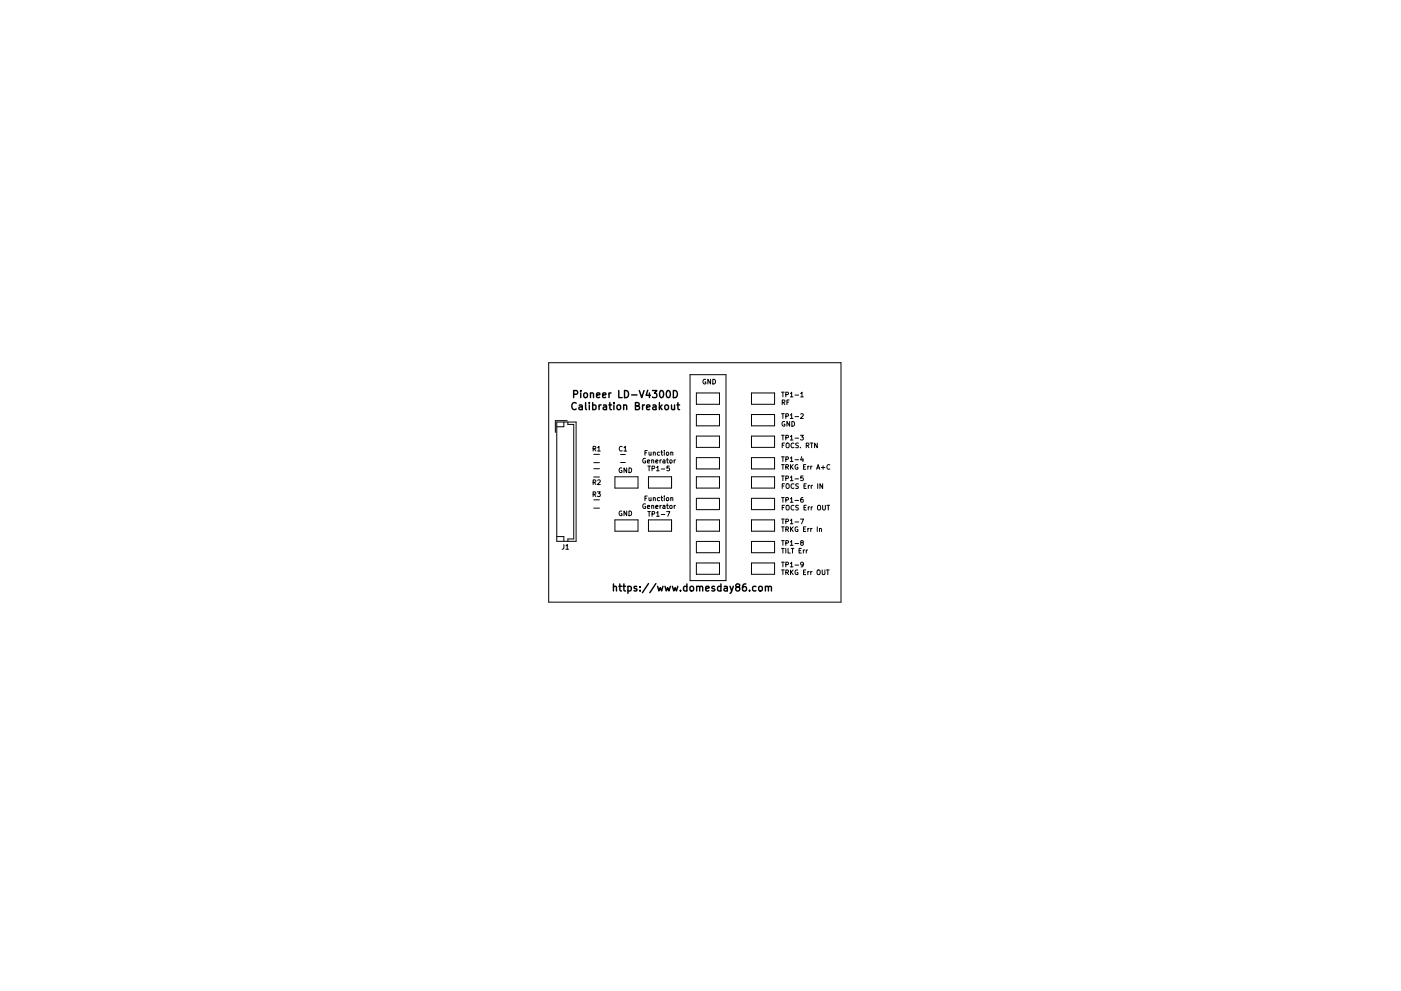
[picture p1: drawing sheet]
<svg xmlns="http://www.w3.org/2000/svg" width="297mm" height="210mm" viewBox="0 0 297 210" stroke-linecap="round" stroke-linejoin="round" font-family="sans-serif">
<g fill="none" stroke="#000" stroke-width=".3">
<path d="M121.6 83.6h.7l.2-.2-.1-.4-.8-.1v1.5M122.2 85.6a.71 .71 0 0 0-1 .5 .71 .71 0 0 0 .7 .8l.3-.1M122.8 86h.6v.9M123.1 82.9v.1M123.1 83.4v1M123.4 86.3h-.5l-.2 .3 .2 .3 .5-.1M123.8 83.5l.3-.1 .4 .1 .1 .6-.2 .2-.3 .1-.3-.2zM124.2 85.4v1.3l.2 .2M124.9 85.4v.2M124.9 85.9v1M125.2 83.5l.2-.1h.4v1M125.2 83.4v1"/>
<path d="M125.7 86l.4-.1 .3 .3-.2 .6h-.5M125.7 85.4v1.5M126.5 83.9l.7-.2-.1-.3h-.4l-.2 .2 .1 .7h.5M127 85.9v1M127.4 85.9l-.4 .3M127.8 83.9l.7-.2-.1-.3h-.4l-.2 .2v.7h.6M127.9 86h.6l.1 .9M128.6 86.3h-.5l-.2 .3 .2 .3 .5-.1M129.1 85.9h.6M129.1 83.4v1M129.3 85.4v1.3l.4 .2M129.6 83.4l-.5 .2"/>
<path d="M130.2 85.4v.2M130.2 85.9v1M130.9 86l.4-.1 .3 .3v.4l-.3 .3-.4-.1-.1-.2zM131.2 82.9v1.5h.7M132.2 86.1l.2-.2 .4 .1 .1 .9M132.2 85.9v1M132.4 82.9a.76 .76 0 0 1 .9 .7 .76 .76 0 0 1-.9 .8zM133.9 83.8h1.2M134.7 86.1h.7l.1-.3-.1-.2-.7-.2v1.5h.6l.2-.1 .1-.4-.4-.3M135.6 82.9l.5 1.5 .5-1.5M136.2 85.9v1M136.7 85.9l-.5 .3"/>
<path d="M137.1 86.4l.7-.1-.1-.3-.4-.1-.2 .2 .1 .7h.5M137.3 82.8l-.3 1.1h.9M137.7 83.4v1M138.3 82.9h1l-.5 .5 .4 .2v.6l-.2 .2-.7-.2M138.4 86h.6l.1 .9M139.1 86.3h-.5l-.2 .3 .2 .3 .5-.1M139.8 85.4v1.5M139.9 86.3l.5 .6M140.1 82.9h.1a.8 .8 0 0 1 .5 .7 .8 .8 0 0 1-.5 .8 1 1 0 0 1-.1-1.5zM140.4 85.9l-.6 .6M141 86.1l.2-.2 .5 .2v.5l-.1 .2-.4 .1-.2-.1zM141.4 83l.2-.1a.8 .8 0 0 1 .5 .7 .8 .8 0 0 1-.5 .8l-.2-.2-.1-.4z"/>
<path d="M142.4 85.9v.9l.4 .1 .2-.1M142.8 82.9a.76 .76 0 0 1 .8 .7 .76 .76 0 0 1-.8 .8zM143 85.9v1M143.5 85.9h.6M143.7 85.4v1.3l.4 .2M130.1 124.5l.2-.1 .3 .1 .1 .9M130.1 123.9v1.5M131.2 124.4h.6M131.4 123.9v1.3l.4 .2M132.1 124.4h.5M132.3 123.9v1.3l.3 .2M133.1 124.5l.5-.1 .2 .3-.1 .6h-.6"/>
<path d="M133.1 124.4v1.5M135 124.5l-.4-.1-.2 .2 .1 .2 .5 .2v.3h-.6M135.7 125.2v.2M135.7 124.5v.1M137.5 123.8l-1.3 1.9M139.1 123.8l-1.3 1.9M139.4 124.4l.3 1 .3-.7 .3 .7 .3-1M141 124.4l.3 1 .3-.7 .2 .7 .3-1M142.6 124.4l.2 1 .3-.7 .3 .7 .3-1M144.3 125.2v.2M145.6 124.5l-.4-.1-.3 .3 .2 .6h.5M145.6 123.9v1.5"/>
<path d="M146.3 124.5l.3-.1 .4 .1 .1 .6-.2 .2-.3 .1-.3-.2zM147.7 124.5l.2-.1 .4 .1v.9M147.7 124.4v1M148.3 124.6l.3-.2 .3 .1 .1 .9M149.6 124.9l.7-.2v-.2l-.5-.1-.2 .2 .1 .7h.6M151.5 124.5l-.4-.1-.2 .2 .1 .2 .5 .2v.3h-.6M152.8 124.5l-.4-.1-.3 .3 .2 .6h.5M152.8 123.9v1.5M153.6 124.5h.5l.1 .9M154.2 124.7l-.5 .1-.2 .2 .2 .4 .5-.1M154.8 124.4l.3 1M155.5 124.4l-.5 1.3-.2 .2"/>
<path d="M156.3 124.5l-.3-.3 .1-.2 .2-.1 .4 .1 .1 .4-.7 .2-.1 .2 .1 .4 .2 .2h.3l.2-.3v-.3l-.2-.3M158.1 123.9l-.4 .1a1.01 1.01 0 0 0 0 1.4l.5-.2 .1-.5-.3-.2h-.4l-.2 .2M158.9 125.2v.2M160.3 124.5l-.5-.1-.2 .3 .1 .6h.6M160.9 124.5l.2-.1 .5 .1v.6l-.1 .2-.4 .1-.2-.2zM162.3 124.5l.2-.1 .3 .1 .1 .9M162.3 124.4v1M162.9 124.6l.2-.2 .4 .1 .1 .9"/>
</g>
<g fill="none" stroke="#000" stroke-width=".21">
<path d="M116.3 77h62v50.8h-62zM146.3 79.5h7.6v43.7h-7.6zM118 89.5h4.1v25.3h-4.1zM119.5 89.5v1h-1.5M120.2 89.2h-2.5v2.5M120.4 89.5v.5h1.2v24.3h-1.2v.5M125.8 95.2h.4l.1-.4-.5-.1v1M125.9 96.4h1.2M125.9 98.2h1.2M125.9 99.4h1.2M126 95.2l.3 .5M126.7 95l.3-.3v1"/>
<path d="M126.7 95.7h.6M131.6 96.4h1M131.6 98.1h1M131.8 99.3a.45 .45 0 0 0-.6 .5 .45 .45 0 0 0 .7 .4v-.4h-.2M131.9 94.8a.44 .44 0 0 0-.6 .4 .44 .44 0 0 0 .6 .4M132.3 95l.3-.3v1M132.3 95.7h.6M132.9 99.3v1l-.6-1v1M133.3 99.3a.51 .51 0 0 1 .6 .5 .51 .51 0 0 1-.6 .5zM136.7 96.1h.4M136.8 97.3a.45 .45 0 0 0-.5 .4 .45 .45 0 0 0 .6 .4v-.3h-.2M137.2 95.6h-.5v1"/>
<path d="M137.3 97.9l.4-.1v-.2h-.3l-.1 .1v.5h.4M137.3 98.9h.6M137.6 95.9l.1 .6h.3M137.6 98.9v1M138 95.9v.7M138.2 97.7l.4-.1v.6M138.2 97.6v.6M138.2 99.4h.5l.1-.4-.6-.1v1M138.5 96h.4v.6M138.5 95.9v.7M139 97.9l.5-.1v-.2h-.3l-.2 .1 .1 .5h.4M139.2 99.2l.3-.3v1"/>
<path d="M139.2 99.9h.6M139.8 96l-.2-.1-.2 .2 .1 .4h.3M139.9 97.6v.6M140.1 95.9h.4M140.2 99.5h.8M140.2 97.6l-.3 .2M140.3 95.6v.8l.2 .2M140.6 97.6h.3l.1 .6M140.8 95.6v.1M140.8 95.9v.7M141 97.8l-.5 .2 .2 .2h.3M141.3 96h.4v.5h-.4z"/>
<path d="M141.3 97.6h.4M141.5 97.2v.9l.2 .1M141.9 98.9h-.5v.5l.5-.1v.5h-.5M142 97.7h.5l-.1 .5-.4-.1zM142.2 96h.4l.1 .6M142.2 95.9v.7M142.9 97.6v.6M143.2 97.6l-.3 .2M147.6 97.1h4.9v2.4h-4.9zM147.6 87.9h4.9v2.4h-4.9zM147.6 83.4h4.9v2.4h-4.9zM147.6 92.5h4.9v2.4h-4.9z"/>
<path d="M149.6 80.5a.45 .45 0 0 0-.6 .5 .45 .45 0 0 0 .7 .4v-.4h-.2M150.7 80.5v1l-.6-1v1M151.1 80.5a.51 .51 0 0 1 .6 .5 .51 .51 0 0 1-.6 .5zM159.3 97.1h4.9v2.4h-4.9zM159.3 83.4h4.9v2.4h-4.9zM159.3 87.9h4.9v2.4h-4.9zM159.3 92.5h4.9v2.4h-4.9zM165.7 96.9h.6M165.7 98.6h.6M165.7 92.3h.6M165.7 87.8h.6M165.7 83.2h.6"/>
<path d="M165.8 85.4l.5-.1 .1-.4h-.6v1M165.8 94.5h.4M166 83.2v1M166 87.8v1M166 92.3v1M166 96.9v1M166 98.6v1M166.1 85.4l.3 .5M166.3 94h-.5v1M166.4 89.5a.45 .45 0 0 0-.6 .4 .45 .45 0 0 0 .6 .4v-.3h-.2M166.6 97.4h.5v-.4l-.5-.1v1M166.6 99.1l.5-.1v-.3l-.5-.1v1"/>
<path d="M166.6 92.9l.5-.1v-.4l-.5-.1v1M166.6 88.3h.5v-.4l-.5-.1v1M166.6 83.7h.5v-.4l-.5-.1v1M166.7 94.1l.2-.1 .4 .1v.6l-.1 .3-.5-.1zM166.8 99.1l.4 .5M166.8 85.3h.4M167.3 84.9h-.5v1M167.4 89.4v1l-.6-1v1M167.6 97.2l.2-.3v1M167.6 92.6l.2-.3v1M167.6 88.1l.2-.3v1M167.6 83.5l.2-.3v1"/>
<path d="M167.6 97.9h.5M167.6 93.3h.5M167.6 88.8h.5M167.6 84.2h.5M167.6 98.6v1M167.8 99l.4 .6M167.9 89.4a.51 .51 0 0 1 .6 .5 .51 .51 0 0 1-.6 .5zM168.2 98.6l-.6 .5M168.3 94.1a.44 .44 0 0 0-.6 .4 .44 .44 0 0 0 .6 .4M168.6 97.5h.7M168.6 93h.7M168.6 88.4h.7"/>
<path d="M168.6 83.8h.7M169.1 98.6a.45 .45 0 0 0-.5 .5 .45 .45 0 0 0 .6 .4v-.4h-.2M169.3 94l-.5 .1a.42 .42 0 0 0 .4 .5v.4h-.5M169.7 92.3h.6l-.3 .4 .3 .1v.5h-.6M169.7 94.9v.1M169.8 87.9l.3-.1 .2 .3-.6 .7h.6M169.8 83.5l.2-.3v1M169.8 84.2h.5M170 96.9l-.2 .7h.6M170.2 97.3v.6M170.4 99h.3M170.8 98.6h-.4v1h.4"/>
<path d="M170.9 94.5h.5l.1-.4-.6-.1v1M171.2 94.5l.3 .5M171.3 98.9v.7M171.6 98.9l-.3 .2M171.8 94h.6M171.9 98.9v.7M172.1 94v1M172.2 98.9l-.3 .2M173.1 99.6l.4-1 .3 1M173.2 99.3h.5M173.3 94v1l-.6-1v1M174.1 99.2h.8"/>
<path d="M174.5 98.8v.8M175.9 98.7a.44 .44 0 0 0-.6 .4 .44 .44 0 0 0 .6 .4M118 113.8h1.5v1M119.6 115.5l-.1 .9-.3 .1M120 115.8l.3-.3v1M120 116.5h.6M125.8 102.3h.4l.1-.4-.5-.1v1M125.8 104.9l.4-.1 .1-.4-.5-.1v1M125.9 101.2h1.2M125.9 106h1.2M125.9 107.8h1.2M126 102.3l.3 .5"/>
<path d="M126 104.9l.3 .4M126.7 104.3h.6l-.4 .4 .3 .1v.5h-.5M126.7 101.9l.4-.1 .2 .3-.6 .7h.6M130.4 101.2h4.9v2.4h-4.9zM130.4 110.3h4.9v2.4h-4.9zM131.8 108.5a.45 .45 0 0 0-.6 .4 .45 .45 0 0 0 .7 .4v-.3h-.2M132.9 108.4v1l-.6-1v1M133.3 108.4a.51 .51 0 0 1 .6 .5 .51 .51 0 0 1-.6 .5zM136.7 105.7h.4M136.8 106.9a.45 .45 0 0 0-.5 .5 .45 .45 0 0 0 .6 .4v-.3h-.2M137.2 105.2h-.5v1M137.3 107.6l.4-.1v-.2l-.3-.1-.1 .2v.4h.4"/>
<path d="M137.3 108.5h.6M137.5 101.2h4.9v2.4h-4.9zM137.5 110.3h4.9v2.4h-4.9zM137.6 105.6l.1 .6 .3-.1M137.6 108.5v1M138 105.6v.6M138.2 107.3h.4v.6M138.2 107.2v.7M138.2 109.1l.5-.1 .1-.4-.6-.1v1M138.5 105.7l.4-.1v.6M138.5 105.6v.6M139 107.6l.5-.1v-.2l-.3-.1-.2 .2 .1 .4h.4"/>
<path d="M139.2 108.8l.3-.3v1M139.2 109.5h.6M139.8 105.6h-.2l-.2 .2 .1 .4h.3M139.9 107.2v.7M140.1 105.6h.4M140.2 109.2h.8M140.2 107.2l-.3 .2M140.3 105.2v.9l.2 .1M140.6 107.3l.2-.1 .2 .2v.5h-.3l-.1-.3 .4-.1M140.8 105.2v.1M140.8 105.6v.6M141.3 105.7h.4v.5l-.4-.1z"/>
<path d="M141.3 107.2h.4M141.3 108.5h.7l-.4 1M141.5 106.9v.8l.2 .2M142 107.3h.5l-.1 .5h-.4zM142.2 105.7l.4-.1 .1 .6M142.2 105.6v.6M142.9 107.2v.7M143.2 107.2l-.3 .2M147.6 114.9h4.9v2.4h-4.9zM147.6 101.2h4.9v2.4h-4.9zM147.6 105.7h4.9v2.4h-4.9zM147.6 110.3h4.9v2.4h-4.9z"/>
<path d="M147.6 119.4h4.9v2.4h-4.9zM159.3 114.9h4.9v2.4h-4.9zM159.3 101.2h4.9v2.4h-4.9zM159.3 105.7h4.9v2.4h-4.9zM159.3 110.3h4.9v2.4h-4.9zM159.3 119.4h4.9v2.4h-4.9zM165.7 119.3h.6M165.7 114.7h.6M165.7 116.3h.6M165.7 110.1h.6M165.7 111.8h.6M165.7 105.6h.6"/>
<path d="M165.7 101h.6M165.8 107.7h.4M165.8 103.1h.4M166 101v1M166 105.6v1M166 110.1v1M166 111.8v1M166 114.7v1M166 116.3v1M166 119.3v1M166.3 107.2h-.5v1M166.3 102.6h-.5v1"/>
<path d="M166.6 119.8l.5-.1v-.3l-.5-.1v1M166.6 115.2h.5v-.4l-.5-.1v1M166.6 110.7l.5-.1v-.4l-.5-.1v1M166.6 112.3h.5v-.4l-.5-.1v1M166.6 106.1l.5-.1v-.3l-.5-.1v1M166.6 101.5h.5v-.4l-.5-.1v1M166.6 116.3v1M166.7 107.3l.2-.1 .4 .1v.6l-.1 .3-.5-.1zM166.7 102.8l.2-.2 .4 .2v.5l-.1 .3-.5-.1zM166.8 112.3l.4 .5M167.1 116.3v1h.5M167.6 119.6l.2-.3v1"/>
<path d="M167.6 115l.2-.3v1M167.6 110.4l.2-.3v1M167.6 105.8l.2-.2v1M167.6 101.3l.2-.3v1M167.6 115.7h.5M167.6 111.1h.5M167.6 106.6h.5M167.6 102h.5M167.6 111.8v1M167.8 116.3h.5M167.8 112.2l.4 .6M168 116.3v1"/>
<path d="M168.2 111.8l-.6 .5M168.3 107.3a.44 .44 0 0 0-.6 .4 .44 .44 0 0 0 .6 .4M168.3 102.7a.44 .44 0 0 0-.6 .4 .44 .44 0 0 0 .6 .4M168.6 119.9h.7M168.6 115.3h.7M168.6 110.7h.7M168.6 106.2h.7M168.6 101.6h.7M169.1 111.8a.45 .45 0 0 0-.5 .5 .45 .45 0 0 0 .6 .4v-.4h-.2M169.3 107.3h-.5a.42 .42 0 0 0 .4 .5v.4h-.5M169.3 102.7h-.5a.42 .42 0 0 0 .4 .6v.3h-.5M169.4 116.8h.4"/>
<path d="M169.7 110.1h.7l-.5 1M169.9 116.3h-.5v1h.5M169.9 115.1l-.1-.3 .4-.1 .1 .3-.5 .3 .1 .4 .4-.2-.2-.4M170.2 105.6l-.4 .2v.6l.1 .2 .4-.1-.1-.5-.3-.1-.1 .2M170.3 101h-.5v.5l.4-.1 .1 .5h-.5M170.3 119.7l-.2 .2-.3-.1v-.4l.3-.1 .2 .2v.5l-.5 .3M170.3 116.7v.6M170.4 112.3h.3M170.5 107.7h.3M170.5 103.1h.3M170.6 116.7l-.3 .2M170.8 111.8h-.4v1h.4"/>
<path d="M170.9 107.2h-.4v1h.4M170.9 102.6h-.4v1h.4M170.9 116.7v.6M171.2 116.7l-.3 .2M171.3 112.1v.7M171.4 103v.6M171.4 107.5v.7M171.6 112.1l-.3 .2M171.7 107.5l-.3 .2M171.7 103l-.3 .2M171.9 112.1v.7M172 103v.6"/>
<path d="M172 107.5v.7M172.2 112.1l-.3 .2M172.3 107.5l-.3 .2M172.3 103l-.3 .2M173.3 111.8v1M173.4 107.3l.2-.1 .3 .1 .1 .6-.2 .3-.4-.1zM173.4 102.6v1M173.8 112.2h.3l.1 .6M173.8 112.1v.7M174.4 107.2v.8l.2 .2 .4-.2v-.8M174.4 102.6v1l-.6-1v1M175.3 107.2h.6"/>
<path d="M175.6 107.2v1M165.7 120.9h.6M166 120.9v1M166.6 121.4h.5v-.4l-.5-.1v1M166.8 121.4l.4 .5M167.6 120.3h.5M167.6 120.9v1M167.8 121.4l.4 .5M168.2 120.9l-.6 .6M169.1 121a.45 .45 0 0 0-.5 .4 .45 .45 0 0 0 .6 .4v-.3h-.2M170.4 121.4h.3M170.8 120.9h-.4v1h.4"/>
<path d="M171.3 121.3v.6M171.6 121.3l-.3 .1M171.9 121.3v.6M172.2 121.3l-.3 .1M173.3 121.1l.2-.2 .3 .2 .1 .5-.1 .3-.5-.1zM174.3 120.9v.8l.2 .2 .4-.2v-.8M175.2 120.9h.6M175.5 120.9v1"/>
</g>
</svg>
